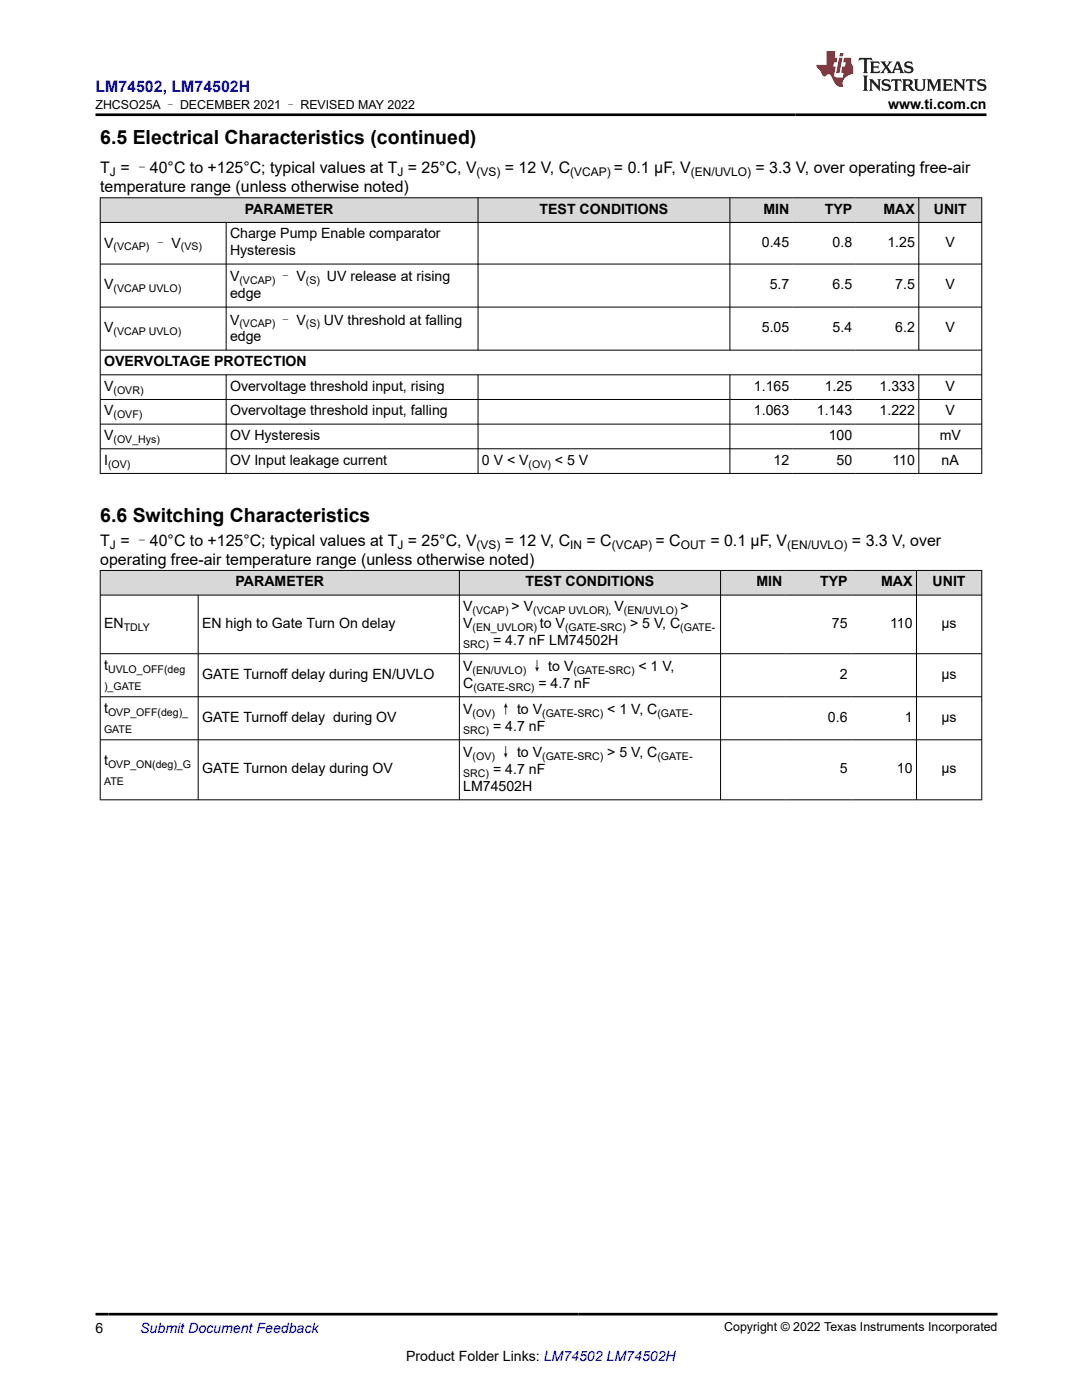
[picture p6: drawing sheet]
<svg xmlns="http://www.w3.org/2000/svg" width="216mm" height="279mm" viewBox="0 0 216 279" stroke-linecap="round" stroke-linejoin="round" font-family="sans-serif">
<defs><g id="words">
<g font-size="3.9">
<text x="20" y="28.7">6.5 Electrical Characteristics (continued)</text>
<text x="20" y="104.2">6.6 Switching Characteristics</text>
</g>
<text font-size="3.2" fill="#00f" x="19" y="18.3">LM74502, LM74502H</text>
<g font-size="3.2">
<text x="20" y="34.5">T = –40°C to +125°C; typical values at T = 25°C, V</text>
<text x="100.7" y="34.5">= 12 V, C</text>
<text x="122.5" y="34.5">= 0.1 µF, V</text>
<text x="150.8" y="34.5">= 3.3 V, over operating free-air</text>
<text x="20" y="38.3">temperature range (unless otherwise noted)</text>
<text x="20" y="112.7">operating free-air temperature range (unless otherwise noted)</text>
<text x="20" y="108.9">T = –40°C to +125°C; typical values at T = 25°C, V</text>
<text x="100.7" y="108.9">= 12 V, C</text>
<text x="117" y="108.9">= C</text>
<text x="130.8" y="108.9">= C</text>
<text x="141.7" y="108.9">= 0.1 µF, V</text>
<text x="170" y="108.9">= 3.3 V, over</text>
</g>
<g font-size="2.8">
<text x="177.2" y="21.7">www.ti.com.cn</text>
<text x="45.9" y="47.6">Charge Pump Enable comparator</text>
<text x="48.9" y="42.7">PARAMETER</text>
<text x="107.7" y="42.7">TEST CONDITIONS</text>
<text x="152.3" y="42.7">MIN</text>
<text x="164.6" y="42.7">TYP</text>
<text x="176.3" y="42.7">MAX</text>
<text x="186.3" y="42.7">UNIT</text>
<text x="20.8" y="49.4">V</text>
<text x="30.6" y="49.4">– V</text>
<text x="45.9" y="51">Hysteresis</text>
<text x="152" y="49.3">0.45</text>
<text x="166.1" y="49.3">0.8</text>
<text x="177.1" y="49.3">1.25</text>
<text x="188.7" y="49.3">V</text>
<text x="20.8" y="57.7">V</text>
<text x="45.9" y="59.6">edge</text>
<text x="45.9" y="56.2">V</text>
<text x="55.5" y="56.2">– V</text>
<text x="65.2" y="56.2">UV release at rising</text>
<text x="153.6" y="57.7">5.7</text>
<text x="166.1" y="57.7">6.5</text>
<text x="178.6" y="57.7">7.5</text>
<text x="188.7" y="57.7">V</text>
<text x="45.9" y="64.8">V</text>
<text x="55.5" y="64.8">– V</text>
<text x="64.6" y="64.8">UV threshold at falling</text>
<text x="20.8" y="66.3">V</text>
<text x="45.9" y="68.1">edge</text>
<text x="152" y="66.3">5.05</text>
<text x="166.1" y="66.3">5.4</text>
<text x="178.6" y="66.3">6.2</text>
<text x="188.7" y="66.3">V</text>
<text x="20.8" y="73.1">OVERVOLTAGE PROTECTION</text>
<text x="20.8" y="78">V</text>
<text x="45.9" y="78">Overvoltage threshold input, rising</text>
<text x="150.4" y="78">1.165</text>
<text x="164.6" y="78">1.25</text>
<text x="175.5" y="78">1.333</text>
<text x="188.7" y="78">V</text>
<text x="20.8" y="82.9">V</text>
<text x="45.9" y="82.9">Overvoltage threshold input, falling</text>
<text x="150.4" y="82.9">1.063</text>
<text x="163" y="82.9">1.143</text>
<text x="175.5" y="82.9">1.222</text>
<text x="188.7" y="82.9">V</text>
<text x="20.8" y="87.8">V</text>
<text x="45.9" y="87.8">OV Hysteresis</text>
<text x="165.4" y="87.8">100</text>
<text x="187.5" y="87.8">mV</text>
<text x="20.8" y="92.8">I</text>
<text x="45.9" y="92.8">OV Input leakage current</text>
<text x="96.2" y="92.8">0 V &lt; V</text>
<text x="110.7" y="92.8">&lt; 5 V</text>
<text x="154.4" y="92.8">12</text>
<text x="166.9" y="92.8">50</text>
<text x="178.1" y="92.8">110</text>
<text x="187.9" y="92.8">nA</text>
<text x="47" y="117">PARAMETER</text>
<text x="104.9" y="117">TEST CONDITIONS</text>
<text x="150.9" y="117">MIN</text>
<text x="163.6" y="117">TYP</text>
<text x="175.8" y="117">MAX</text>
<text x="186.1" y="117">UNIT</text>
<text x="20.8" y="125.3">EN</text>
<text x="40.3" y="125.3">EN high to Gate Turn On delay</text>
<text x="92.4" y="125.3">V</text>
<text x="92.4" y="122">V</text>
<text x="102.1" y="122">&gt; V</text>
<text x="107.7" y="125.3">to V</text>
<text x="122.6" y="122">V</text>
<text x="125.7" y="125.3">&gt; 5 V, C</text>
<text x="135.8" y="122">&gt;</text>
<text x="166" y="125.3">75</text>
<text x="177.6" y="125.3">110</text>
<text x="187.9" y="125.3">µs</text>
<text x="98.4" y="128.7">= 4.7 nF LM74502H</text>
<text x="20.8" y="133.8">t</text>
<text x="40.3" y="135.5">GATE Turnoff delay during EN/UVLO</text>
<text x="92.4" y="137.3">C</text>
<text x="92.4" y="133.9">V</text>
<text x="105.8" y="133.9">↓ to V</text>
<text x="107.4" y="137.3">= 4.7 nF</text>
<text x="127.4" y="133.9">&lt; 1 V,</text>
<text x="167.6" y="135.5">2</text>
<text x="187.9" y="135.5">µs</text>
<text x="20.8" y="142.4">t</text>
<text x="92.4" y="142.5">V</text>
<text x="99.6" y="142.5">↑ to V</text>
<text x="121.2" y="142.5">&lt; 1 V, C</text>
<text x="40.3" y="144.1">GATE Turnoff delay during OV</text>
<text x="98.4" y="145.9">= 4.7 nF</text>
<text x="165.2" y="144.1">0.6</text>
<text x="180.5" y="144.1">1</text>
<text x="187.9" y="144.1">µs</text>
<text x="20.8" y="152.7">t</text>
<text x="40.3" y="154.4">GATE Turnon delay during OV</text>
<text x="92.4" y="151.1">V</text>
<text x="98.4" y="154.5">= 4.7 nF</text>
<text x="99.6" y="151.1">↓ to V</text>
<text x="121.2" y="151.1">&gt; 5 V, C</text>
<text x="167.6" y="154.4">5</text>
<text x="179" y="154.4">10</text>
<text x="187.9" y="154.4">µs</text>
<text x="92.4" y="157.9">LM74502H</text>
<text x="19" y="266">6</text>
<text x="81" y="271.7">Product Folder Links: LM74502 LM74502H</text>
</g>
<text font-size="2.8" fill="#00f" x="28" y="266">Submit Document Feedback</text>
<g font-size="2.5">
<text x="19" y="21.8">ZHCSO25A – DECEMBER 2021 – REVISED MAY 2022</text>
<text x="144.5" y="265.7">Copyright © 2022 Texas Instruments Incorporated</text>
</g>
<g font-size="2.4">
<text x="21.9" y="35.1">J</text>
<text x="79.3" y="35.1">J</text>
<text x="95.1" y="35.1">(VS)</text>
<text x="113.8" y="35.1">(VCAP)</text>
<text x="137.8" y="35.1">(EN/UVLO)</text>
<text x="21.9" y="109.5">J</text>
<text x="79.3" y="109.5">J</text>
<text x="95.1" y="109.5">(VS)</text>
<text x="113.8" y="109.5">IN</text>
<text x="122.1" y="109.5">(VCAP)</text>
<text x="135.8" y="109.5">OUT</text>
<text x="157.1" y="109.5">(EN/UVLO)</text>
</g>
<g font-size="2.1">
<text x="22.6" y="50">(VCAP)</text>
<text x="36.1" y="50">(VS)</text>
<text x="22.6" y="58.3">(VCAP UVLO)</text>
<text x="47.8" y="56.7">(VCAP)</text>
<text x="61" y="56.7">(S)</text>
<text x="47.8" y="65.3">(VCAP)</text>
<text x="61" y="65.3">(S)</text>
<text x="22.6" y="66.9">(VCAP UVLO)</text>
<text x="22.6" y="78.6">(OVR)</text>
<text x="22.6" y="83.5">(OVF)</text>
<text x="22.6" y="88.4">(OV_Hys)</text>
<text x="21.6" y="93.3">(OV)</text>
<text x="105.5" y="93.3">(OV)</text>
<text x="24.7" y="125.9">TDLY</text>
<text x="94.3" y="125.9">(EN_UVLOR)</text>
<text x="94.3" y="122.5">(VCAP)</text>
<text x="106.4" y="122.5">(VCAP UVLOR),</text>
<text x="112.7" y="125.9">(GATE-SRC)</text>
<text x="124.5" y="122.5">(EN/UVLO)</text>
<text x="135.7" y="125.9">(GATE-</text>
<text x="92.4" y="129.3">SRC)</text>
<text x="20.8" y="137.7">)_GATE</text>
<text x="21.6" y="134.4">UVLO_OFF(deg</text>
<text x="94.3" y="134.5">(EN/UVLO)</text>
<text x="94.5" y="137.9">(GATE-SRC)</text>
<text x="114.4" y="134.5">(GATE-SRC)</text>
<text x="21.6" y="143">OVP_OFF(deg)_</text>
<text x="94.3" y="143.1">(OV)</text>
<text x="108.2" y="143.1">(GATE-SRC)</text>
<text x="131.2" y="143.1">(GATE-</text>
<text x="20.8" y="146.3">GATE</text>
<text x="92.4" y="146.5">SRC)</text>
<text x="21.6" y="153.2">OVP_ON(deg)_G</text>
<text x="92.4" y="155.1">SRC)</text>
<text x="94.3" y="151.7">(OV)</text>
<text x="108.2" y="151.7">(GATE-SRC)</text>
<text x="131.2" y="151.7">(GATE-</text>
<text x="20.8" y="156.6">ATE</text>
</g>
</g></defs>
<g fill="#d8d8d8">
<path d="M20 39.5h175.9v4.9h-175.9z" fill-rule="evenodd"/>
<path d="M20.1 39.5h75.2v4.8h-75.2z" fill-rule="evenodd"/>
<path d="M95.4 39.5h50.2v4.8h-50.2z" fill-rule="evenodd"/>
<path d="M145.7 39.5h12.5v4.8h-12.5z" fill-rule="evenodd"/>
<path d="M158.2 39.5h12.6v4.8h-12.6z" fill-rule="evenodd"/>
<path d="M170.8 39.5h12.5v4.8h-12.5z" fill-rule="evenodd"/>
<path d="M183.4 39.5h12.4v4.8h-12.4z" fill-rule="evenodd"/>
</g>
<g fill="none" stroke="#000" stroke-width=".2">
<path d="M19.9 39.5h176.1M20 39.4v55.1M95.4 39.4v30.5M145.6 39.4v30.5M183.3 39.4v30.5M195.9 39.4v55.1M19.9 44.4h176.1M19.9 52.7h176.1M45.1 44.4v25.5M19.9 61.3h176.1M19.9 69.9h176.1M19.9 74.8h176.1"/>
<path d="M19.9 79.7h176.1M45.1 74.8v19.7M95.4 74.8v19.7M145.6 74.8v19.7M183.3 74.8v19.7M19.9 84.6h176.1M19.9 89.6h176.1M19.9 94.5h176.1"/>
</g>
<g fill="#d8d8d8">
<path d="M20 113.8h175.9v5h-175.9z" fill-rule="evenodd"/>
<path d="M20.1 113.9h71.5v4.8h-71.5z" fill-rule="evenodd"/>
<path d="M91.7 113.9h52v4.8h-52z" fill-rule="evenodd"/>
<path d="M143.8 113.9h13v4.8h-13z" fill-rule="evenodd"/>
<path d="M156.8 113.9h13v4.8h-13z" fill-rule="evenodd"/>
<path d="M169.8 113.9h13v4.8h-13z" fill-rule="evenodd"/>
<path d="M182.9 113.9h12.9v4.8h-12.9z" fill-rule="evenodd"/>
</g>
<path d="M19.9 113.8h176.1M19.9 118.8h176.1M20 113.8v45.9M39.5 118.8v40.9M91.7 113.8v45.9M143.8 113.8v45.9M182.9 113.8v45.9M195.9 113.8v45.9M19.9 130.5h176.1M19.9 139.1h176.1M19.9 147.6h176.1M19.9 159.6h176.1" fill="none" stroke="#000" stroke-width=".2"/>
<path d="M171.5 11.6l-.2 .5 .5-.2h.6v.1v2.2l-.2 .4h1l-.2-.4v-2.2v-.1h.5l.5 .2-.1-.5zM173.6 12.3l.2 .4v1.5l-.2 .4h1.9l.1-.6a1.08 1.08 0 0 1-1.3 .2v-.7h.6l.4 .2v-.7l-.4 .2h-.6v-.5l.2-.2a1 1 0 0 1 1 .3l-.1-.5zM175.7 12.3l.9 1.1-1 1.2h.9l-.2-.2 .5-.8 .4 .8-.2 .2h1.6l-.2-.2 .2-.5h.9l.1 .5-.1 .2h.9l-.2-.3-.8-2h-.5l-.9 2.2-.9-1.1 .9-1.1h-.8l.2 .2-.4 .6-.4-.6 .2-.2zM179 12.7l.4 1h-.7zM180.7 12.4a.65 .65 0 0 0-.2 .7 .65 .65 0 0 0 .6 .5l.6 .1 .1 .3a.79 .79 0 0 1-.7 .4 .79 .79 0 0 1-.7-.5l.1 .7 .2-.1a.93 .93 0 0 0 1.1 .1 .93 .93 0 0 0 .4-1 1.46 1.46 0 0 0-1.2-.6l-.1-.3a1.09 1.09 0 0 1 1.2 .2l-.2-.6-.1 .1-.5-.2zM172.2 15.1l.2 .4v2.2l-.2 .4h1l-.2-.4v-2.2l.2-.4zM173.4 15.8l.2 .4v1.5l-.2 .4h.8l-.3-.4 .1-1.3 1.6 1.8v-2l.2-.4h-.7l.1 .2 .1 1.1-1.2-1.3zM176.2 15.9a.65 .65 0 0 0-.2 .8 .65 .65 0 0 0 .6 .4l.6 .2 .1 .2a.79 .79 0 0 1-.7 .4 .79 .79 0 0 1-.7-.5l.1 .7 .2-.1a.93 .93 0 0 0 1.1 .1 .93 .93 0 0 0 .4-.9 1.46 1.46 0 0 0-1.2-.6l-.1-.4a1.09 1.09 0 0 1 1.2 .2l-.1-.6-.2 .1-.5-.1zM177.9 15.8l-.1 .6a.63 .63 0 0 1 .8-.3v1.6l-.3 .4h1l-.2-.4v-1.6a.66 .66 0 0 1 .8 .3l-.1-.6zM180 15.8l.2 .4v1.5l-.2 .4h1l-.2-.2-.1-.7h.5l.1 .2a.79 .79 0 0 0 1.2 .6l-1-.9a.61 .61 0 0 0 .6-.6 .61 .61 0 0 0-.5-.7zM180.8 16.1h.1a.47 .47 0 0 1 .5 .1 .47 .47 0 0 1 .1 .5l-.1 .1-.7 .1zM182.3 15.8l.2 .2a2.27 2.27 0 0 0 .4 2 1.04 1.04 0 0 0 1.7-.7v-1.3l.2-.2h-.8l.2 .4v1.1a.6 .6 0 0 1-.6 .6 .6 .6 0 0 1-.6-.6v-1.1l.3-.4zM184.9 15.8l.2 .4v1.5l-.2 .4h.8l-.3-.4v-1.4l.9 1.9 .9-1.9v1.4l-.3 .4h1l-.2-.4v-1.5l.2-.4h-.8l-.7 1.5-.6-1.5zM188.1 15.8l.2 .4v1.5l-.2 .4h1.9l.1-.6a1.09 1.09 0 0 1-1.3 .2v-.7h.6l.4 .2v-.6l-.4 .2h-.6v-.6l.2-.1a1.01 1.01 0 0 1 1 .3l-.1-.6zM190.2 15.8l.3 .4v1.5l-.3 .4h.8l-.2-.4v-1.3l1.6 1.8v-2l.2-.4h-.7l.2 .2v1.1l-1.2-1.3zM192.8 15.8l-.1 .6a.63 .63 0 0 1 .8-.3v1.6l-.3 .4h1l-.2-.4v-1.6a.66 .66 0 0 1 .8 .3l-.1-.6zM195.2 15.9a.65 .65 0 0 0-.2 .8 .65 .65 0 0 0 .6 .4l.6 .2 .2 .2a.79 .79 0 0 1-.7 .4 .79 .79 0 0 1-.7-.5l.1 .7 .2-.1a.93 .93 0 0 0 1 .1 .93 .93 0 0 0 .5-.9 1.46 1.46 0 0 0-1.3-.6v-.4a1.09 1.09 0 0 1 1.2 .2l-.2-.6-.2 .1-.5-.1z" fill="#231f20"/>
<path d="M164.9 10.2v2.8h-2l.1 .3 .8 1a.95 .95 0 0 0 1 .9 .59 .59 0 0 1 .5-.4 .59 .59 0 0 1 .5 .4l.4 .7a1.59 1.59 0 0 0 2.1 1.4 1.61 1.61 0 0 1 1-2.3l1-.3-.1-1.5a1.59 1.59 0 0 1-.3-1.7h-1.5l-.2 .9h.6l-.2 .9h-.5l-.2 1v.2l.4 .1-.1 .9h-.7a.73 .73 0 0 1-1-.7l.3-1.5h-.5l.1-.9h.5l.2-.9h-.5v-1.3zM167.4 11.5l-.6 3.1h.7l.6-3.1zM167.6 10.6l-.1 .6h.7l.1-.6z" fill="#ed1c24"/>
<path d="M19 22.9h177.8M19 262.3h180" fill="none" stroke="#000" stroke-width=".53"/>
<use href="#words"/>
</svg>
